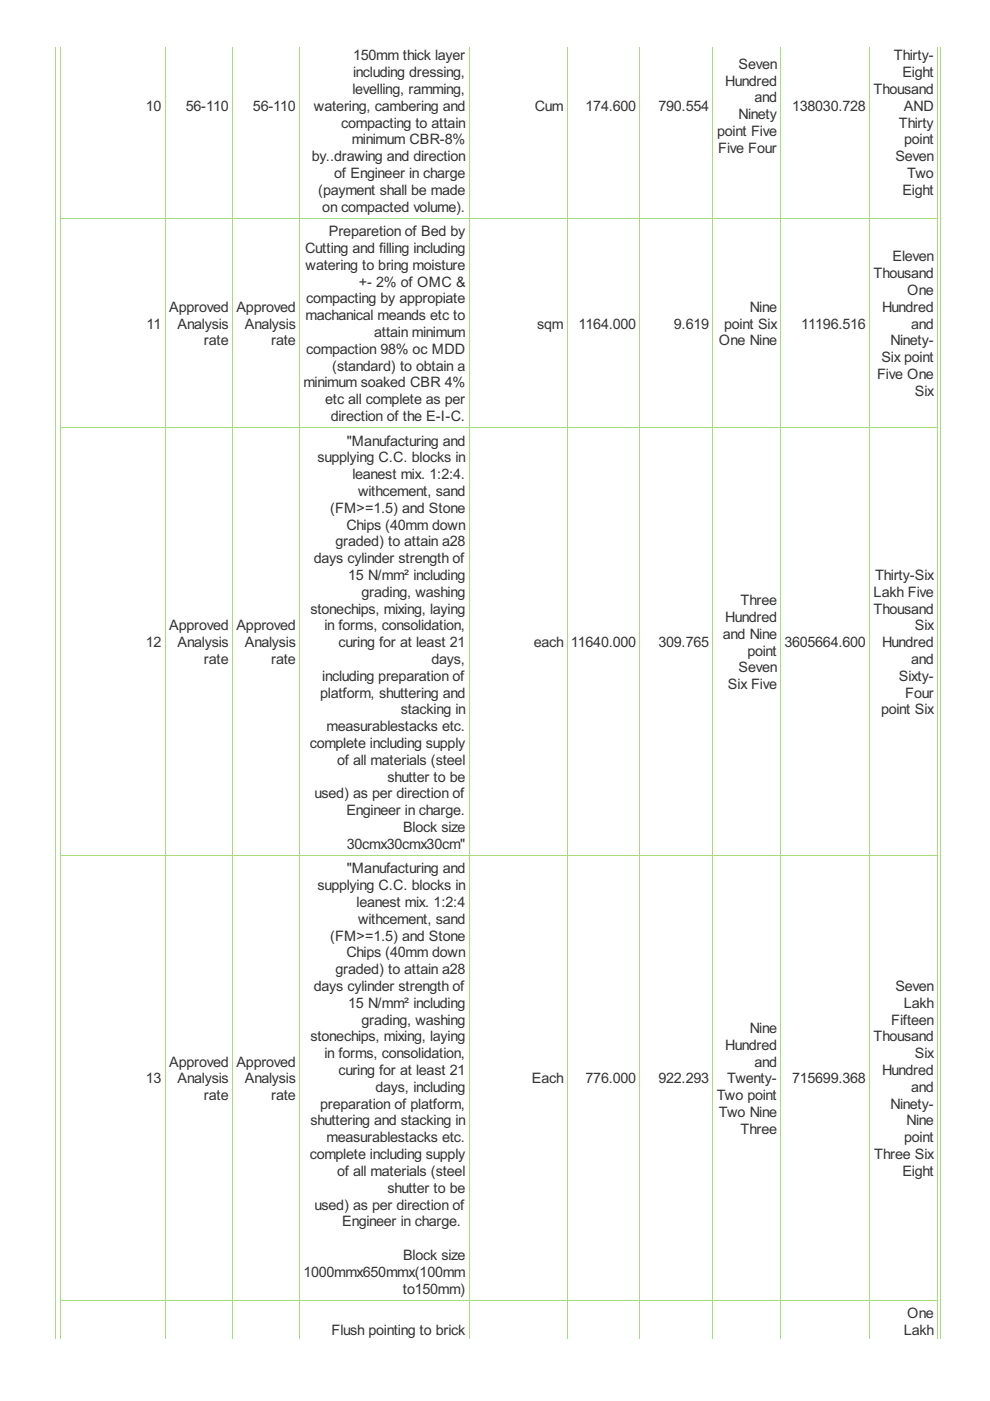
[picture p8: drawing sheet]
<svg xmlns="http://www.w3.org/2000/svg" width="210mm" height="297mm" viewBox="0 0 210 297" stroke-linecap="round" stroke-linejoin="round" font-family="sans-serif">
<defs><g id="words">
<g font-size="3.4" fill="#333">
<text x="74.9" y="12.8">150mm thick layer</text>
<text x="74.9" y="16.4">including dressing,</text>
<text x="156.6" y="14.6">Seven</text>
<text x="189.5" y="12.8">Thirty-</text>
<text x="191.3" y="16.4">Eight</text>
<text x="30.9" y="23.5">10</text>
<text x="39.4" y="23.5">56-110</text>
<text x="53.6" y="23.5">56-110</text>
<text x="66.6" y="23.5">watering, cambering and</text>
<text x="74.7" y="19.9">levelling, ramming,</text>
<text x="113.4" y="23.5">Cum</text>
<text x="124.2" y="23.5">174.600</text>
<text x="139.6" y="23.5">790.554</text>
<text x="153.8" y="18.2">Hundred</text>
<text x="159.9" y="21.7">and</text>
<text x="168" y="23.5">138030.728</text>
<text x="185.2" y="19.9">Thousand</text>
<text x="191.6" y="23.5">AND</text>
<text x="72.3" y="27.1">compacting to attain</text>
<text x="152.1" y="28.8">point Five</text>
<text x="156.6" y="25.3">Ninety</text>
<text x="190.6" y="27.1">Thirty</text>
<text x="66.1" y="34.2">by..drawing and direction</text>
<text x="74.6" y="30.6">minimum CBR-8%</text>
<text x="152.3" y="32.4">Five Four</text>
<text x="189.8" y="34.2">Seven</text>
<text x="191.7" y="30.6">point</text>
<text x="67.4" y="41.3">(payment shall be made</text>
<text x="70.9" y="37.8">of Engineer in charge</text>
<text x="191.3" y="41.3">Eight</text>
<text x="192.4" y="37.8">Two</text>
<text x="68.3" y="44.9">on compacted volume).</text>
<text x="64.7" y="53.6">Cutting and filling including</text>
<text x="69.7" y="50.1">Preparetion of Bed by</text>
<text x="64.8" y="57.2">watering to bring moisture</text>
<text x="185.2" y="59">Thousand</text>
<text x="189.2" y="55.4">Eleven</text>
<text x="64.9" y="64.3">compacting by appropiate</text>
<text x="76.1" y="60.8">+- 2% of OMC &amp;</text>
<text x="192.4" y="62.5">One</text>
<text x="31.1" y="69.7">11</text>
<text x="35.9" y="66.1">Approved</text>
<text x="37.7" y="69.7">Analysis</text>
<text x="50.1" y="66.1">Approved</text>
<text x="51.9" y="69.7">Analysis</text>
<text x="64.8" y="67.9">machanical meands etc to</text>
<text x="79.3" y="71.5">attain minimum</text>
<text x="113.9" y="69.7">sqm</text>
<text x="122.7" y="69.7">1164.000</text>
<text x="142.9" y="69.7">9.619</text>
<text x="153.6" y="69.7">point Six</text>
<text x="159" y="66.1">Nine</text>
<text x="169.9" y="69.7">11196.516</text>
<text x="187" y="66.1">Hundred</text>
<text x="193.2" y="69.7">and</text>
<text x="43.2" y="73.2">rate</text>
<text x="57.5" y="73.2">rate</text>
<text x="64.9" y="75">compaction 98% oc MDD</text>
<text x="152.4" y="73.2">One Nine</text>
<text x="186.9" y="76.8">Six point</text>
<text x="188.8" y="73.2">Ninety-</text>
<text x="64.3" y="82.1">minimum soaked CBR 4%</text>
<text x="70.4" y="78.6">(standard) to obtain a</text>
<text x="186" y="80.4">Five One</text>
<text x="194" y="83.9">Six</text>
<text x="68.9" y="85.7">etc all complete as per</text>
<text x="70.1" y="89.3">direction of the E-I-C.</text>
<text x="73.5" y="94.5">&quot;Manufacturing and</text>
<text x="67.3" y="98">supplying C.C. blocks in</text>
<text x="74.7" y="101.6">leanest mix. 1:2:4.</text>
<text x="75.9" y="105.2">withcement, sand</text>
<text x="70" y="108.7">(FM&gt;=1.5) and Stone</text>
<text x="73.4" y="112.3">Chips (40mm down</text>
<text x="66.6" y="119.4">days cylinder strength of</text>
<text x="71.2" y="115.8">graded) to attain a28</text>
<text x="73.8" y="123">15 N/mm² including</text>
<text x="185.5" y="123">Thirty-Six</text>
<text x="65.8" y="130.1">stonechips, mixing, laying</text>
<text x="76.7" y="126.5">grading, washing</text>
<text x="153.8" y="131.9">Hundred</text>
<text x="157" y="128.3">Three</text>
<text x="185.2" y="126.5">Lakh Five</text>
<text x="185.2" y="130.1">Thousand</text>
<text x="30.9" y="137.2">12</text>
<text x="35.9" y="133.7">Approved</text>
<text x="37.7" y="137.2">Analysis</text>
<text x="50.1" y="133.7">Approved</text>
<text x="51.9" y="137.2">Analysis</text>
<text x="68.8" y="133.7">in forms, consolidation,</text>
<text x="71.8" y="137.2">curing for at least 21</text>
<text x="113.2" y="137.2">each</text>
<text x="121" y="137.2">11640.000</text>
<text x="139.6" y="137.2">309.765</text>
<text x="153.3" y="135.4">and Nine</text>
<text x="166.3" y="137.2">3605664.600</text>
<text x="187" y="137.2">Hundred</text>
<text x="194" y="133.7">Six</text>
<text x="43.2" y="140.8">rate</text>
<text x="57.5" y="140.8">rate</text>
<text x="91.5" y="140.8">days,</text>
<text x="156.6" y="142.6">Seven</text>
<text x="158.5" y="139">point</text>
<text x="193.2" y="140.8">and</text>
<text x="67.9" y="147.9">platform, shuttering and</text>
<text x="68.3" y="144.4">including preparation of</text>
<text x="154.3" y="146.1">Six Five</text>
<text x="190.6" y="144.4">Sixty-</text>
<text x="191.9" y="147.9">Four</text>
<text x="69.2" y="155">measurablestacks etc.</text>
<text x="85" y="151.5">stacking in</text>
<text x="186.8" y="151.5">point Six</text>
<text x="65.7" y="158.6">complete including supply</text>
<text x="71.5" y="162.2">of all materials (steel</text>
<text x="82.1" y="165.7">shutter to be</text>
<text x="66.7" y="169.3">used) as per direction of</text>
<text x="73.4" y="172.9">Engineer in charge.</text>
<text x="73.5" y="180">30cmx30cmx30cm&quot;</text>
<text x="85.5" y="176.4">Block size</text>
<text x="73.5" y="185.2">&quot;Manufacturing and</text>
<text x="67.3" y="188.7">supplying C.C. blocks in</text>
<text x="75.6" y="192.3">leanest mix. 1:2:4</text>
<text x="75.9" y="195.9">withcement, sand</text>
<text x="70" y="199.4">(FM&gt;=1.5) and Stone</text>
<text x="73.4" y="203">Chips (40mm down</text>
<text x="71.2" y="206.6">graded) to attain a28</text>
<text x="66.6" y="210.1">days cylinder strength of</text>
<text x="73.8" y="213.7">15 N/mm² including</text>
<text x="189.8" y="210.1">Seven</text>
<text x="191.6" y="213.7">Lakh</text>
<text x="65.8" y="220.8">stonechips, mixing, laying</text>
<text x="76.7" y="217.2">grading, washing</text>
<text x="159" y="219">Nine</text>
<text x="185.2" y="220.8">Thousand</text>
<text x="188.9" y="217.2">Fifteen</text>
<text x="35.9" y="226.2">Approved</text>
<text x="50.1" y="226.2">Approved</text>
<text x="68.8" y="224.4">in forms, consolidation,</text>
<text x="71.8" y="227.9">curing for at least 21</text>
<text x="153.8" y="222.6">Hundred</text>
<text x="159.9" y="226.2">and</text>
<text x="187" y="227.9">Hundred</text>
<text x="194" y="224.4">Six</text>
<text x="30.9" y="229.7">13</text>
<text x="37.7" y="229.7">Analysis</text>
<text x="43.2" y="233.3">rate</text>
<text x="51.9" y="229.7">Analysis</text>
<text x="57.5" y="233.3">rate</text>
<text x="79.6" y="231.5">days, including</text>
<text x="112.8" y="229.7">Each</text>
<text x="124.2" y="229.7">776.000</text>
<text x="139.6" y="229.7">922.293</text>
<text x="152" y="233.3">Two point</text>
<text x="154.2" y="229.7">Twenty-</text>
<text x="168" y="229.7">715699.368</text>
<text x="193.2" y="231.5">and</text>
<text x="65.8" y="238.6">shuttering and stacking in</text>
<text x="67.9" y="235.1">preparation of platform,</text>
<text x="152.4" y="236.8">Two Nine</text>
<text x="188.8" y="235.1">Ninety-</text>
<text x="192.2" y="238.6">Nine</text>
<text x="65.7" y="245.8">complete including supply</text>
<text x="69.2" y="242.2">measurablestacks etc.</text>
<text x="157" y="240.4">Three</text>
<text x="185.4" y="245.8">Three Six</text>
<text x="191.7" y="242.2">point</text>
<text x="71.5" y="249.3">of all materials (steel</text>
<text x="191.3" y="249.3">Eight</text>
<text x="66.7" y="256.4">used) as per direction of</text>
<text x="82.1" y="252.9">shutter to be</text>
<text x="72.5" y="260">Engineer in charge.</text>
<text x="85.5" y="267.1">Block size</text>
<text x="64.3" y="270.7">1000mmx650mmx(100mm</text>
<text x="85.4" y="274.3">to150mm)</text>
<text x="192.4" y="279.5">One</text>
<text x="70.3" y="283">Flush pointing to brick</text>
<text x="191.6" y="283">Lakh</text>
</g>
</g></defs>
<g fill="none" stroke="#a8da7f" stroke-width=".21">
<path d="M11.8 9.9v273.9M12.7 9.9v273.9M35 9.9v273.9M49.3 9.9v273.9M63.5 9.9v273.9M99.4 9.9v273.9M120.2 9.9v273.9M135.7 9.9v273.9M151.1 9.9v273.9M165.5 9.9v273.9M184.4 9.9v273.9M198.8 9.9v273.9"/>
<path d="M199.5 9.9v273.9M12.7 46.3h186.1M12.7 90.7h186.1M12.7 181.4h186.1M12.7 275.7h186.1"/>
</g>
<use href="#words"/>
</svg>
